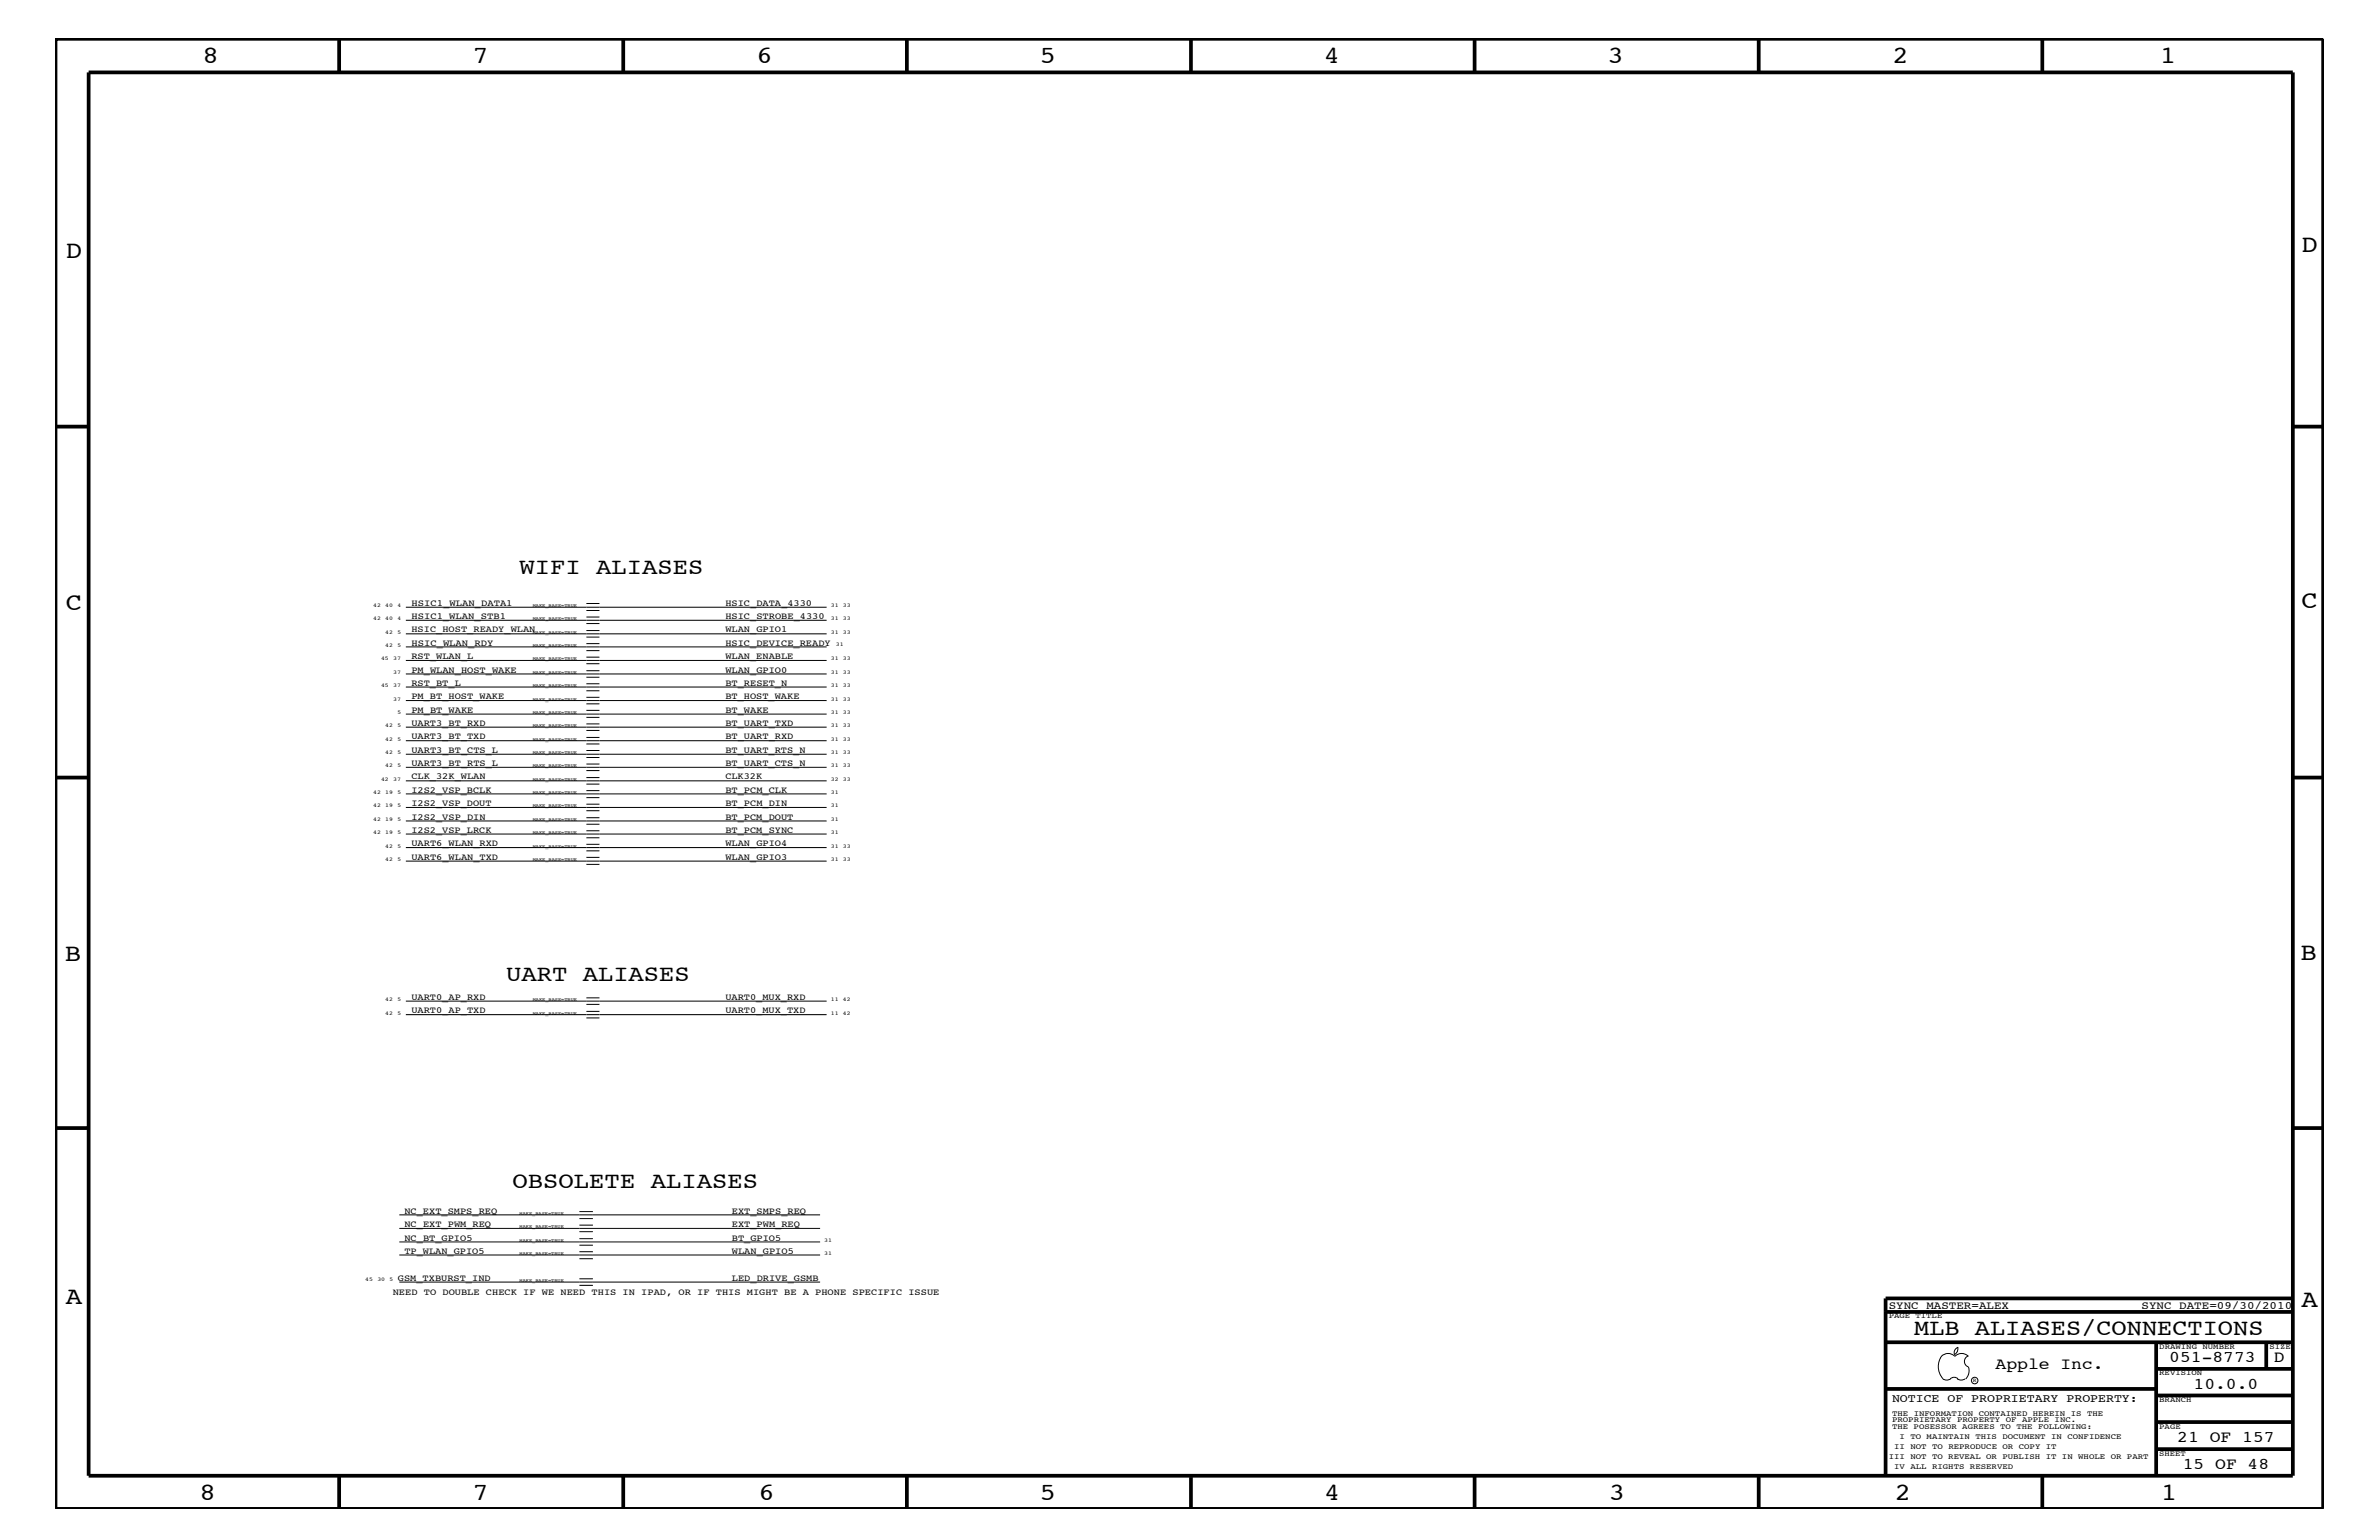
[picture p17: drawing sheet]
<svg xmlns="http://www.w3.org/2000/svg" width="432mm" height="279mm" viewBox="0 0 432 279" stroke-linecap="round" stroke-linejoin="round" font-family="sans-serif">
<defs><g id="words">
<g font-size="4.5">
<text x="36.7" y="11.5">8</text>
<text x="85.8" y="11.5">7</text>
<text x="137.3" y="11.5">6</text>
<text x="188.7" y="11.5">5</text>
<text x="240.3" y="11.5">4</text>
<text x="291.8" y="11.5">3</text>
<text x="343.5" y="11.5">2</text>
<text x="392" y="11.5">1</text>
<text x="11.9" y="46.8">D</text>
<text x="417.7" y="45.7">D</text>
<text x="11.9" y="110.6">C</text>
<text x="417.7" y="110.4">C</text>
<text x="11.8" y="174.3">B</text>
<text x="417.6" y="174.2">B</text>
<text x="11.9" y="236.7">A</text>
<text x="417.7" y="237.1">A</text>
<text x="36.2" y="272.1">8</text>
<text x="85.8" y="272.1">7</text>
<text x="137.7" y="272.1">6</text>
<text x="188.7" y="272.1">5</text>
<text x="240.4" y="272.1">4</text>
<text x="292" y="272.1">3</text>
<text x="343.9" y="272.1">2</text>
<text x="392.2" y="272.1">1</text>
</g>
<g font-size="4.1">
<text x="94.3" y="104.1">WIFI ALIASES</text>
<text x="91.9" y="178">UART ALIASES</text>
<text x="93" y="215.6">OBSOLETE ALIASES</text>
<text x="347.4" y="242.3">MLB ALIASES/CONNECTIONS</text>
</g>
<g font-size="3">
<text x="362.2" y="248.4">Apple Inc.</text>
<text x="393.7" y="247.1">051-8773</text>
<text x="398.1" y="252">10.0.0</text>
<text x="412.7" y="247.1">D</text>
<text x="395.2" y="261.6">21 OF 157</text>
<text x="396.2" y="266.6">15 OF 48</text>
</g>
<text font-size="2.1" x="343.4" y="254.4">NOTICE OF PROPRIETARY PROPERTY:</text>
<g font-size="2">
<text x="342.8" y="237.4">SYNC_MASTER=ALEX</text>
<text x="388.7" y="237.4">SYNC_DATE=09/30/2010</text>
</g>
<g font-size="1.7">
<text x="74.7" y="112.3">HSIC1_WLAN_STB1</text>
<text x="74.7" y="109.9">HSIC1_WLAN_DATA1</text>
<text x="131.7" y="112.3">HSIC_STROBE_4330</text>
<text x="131.7" y="109.9">HSIC_DATA_4330</text>
<text x="74.7" y="119.6">RST_WLAN_L</text>
<text x="74.7" y="114.8">HSIC_HOST_READY_WLAN</text>
<text x="74.7" y="117.2">HSIC_WLAN_RDY</text>
<text x="131.7" y="117.2">HSIC_DEVICE_READY</text>
<text x="131.7" y="119.6">WLAN_ENABLE</text>
<text x="131.7" y="114.8">WLAN_GPIO1</text>
<text x="74.7" y="124.4">RST_BT_L</text>
<text x="74.7" y="122">PM_WLAN_HOST_WAKE</text>
<text x="131.7" y="122">WLAN_GPIO0</text>
<text x="131.7" y="124.4">BT_RESET_N</text>
<text x="74.7" y="131.7">UART3_BT_RXD</text>
<text x="74.7" y="126.9">PM_BT_HOST_WAKE</text>
<text x="74.7" y="129.3">PM_BT_WAKE</text>
<text x="131.7" y="126.9">BT_HOST_WAKE</text>
<text x="131.7" y="129.3">BT_WAKE</text>
<text x="131.7" y="131.7">BT_UART_TXD</text>
<text x="74.7" y="134.1">UART3_BT_TXD</text>
<text x="74.7" y="136.6">UART3_BT_CTS_L</text>
<text x="131.7" y="136.6">BT_UART_RTS_N</text>
<text x="131.7" y="134.1">BT_UART_RXD</text>
<text x="74.7" y="143.9">I2S2_VSP_BCLK</text>
<text x="74.7" y="141.4">CLK_32K_WLAN</text>
<text x="74.7" y="139">UART3_BT_RTS_L</text>
<text x="131.7" y="143.9">BT_PCM_CLK</text>
<text x="131.7" y="141.4">CLK32K</text>
<text x="131.7" y="139">BT_UART_CTS_N</text>
<text x="74.7" y="146.2">I2S2_VSP_DOUT</text>
<text x="74.7" y="148.7">I2S2_VSP_DIN</text>
<text x="131.7" y="146.2">BT_PCM_DIN</text>
<text x="131.7" y="148.7">BT_PCM_DOUT</text>
<text x="74.7" y="151.1">I2S2_VSP_LRCK</text>
<text x="74.7" y="153.5">UART6_WLAN_RXD</text>
<text x="74.7" y="156">UART6_WLAN_TXD</text>
<text x="131.7" y="153.5">WLAN_GPIO4</text>
<text x="131.7" y="156">WLAN_GPIO3</text>
<text x="131.7" y="151.1">BT_PCM_SYNC</text>
<text x="74.7" y="181.4">UART0_AP_RXD</text>
<text x="74.7" y="183.8">UART0_AP_TXD</text>
<text x="131.7" y="183.8">UART0_MUX_TXD</text>
<text x="131.7" y="181.4">UART0_MUX_RXD</text>
<text x="73.4" y="220.2">NC_EXT_SMPS_REQ</text>
<text x="132.8" y="220.2">EXT_SMPS_REQ</text>
<text x="73.4" y="227.5">TP_WLAN_GPIO5</text>
<text x="73.4" y="225.1">NC_BT_GPIO5</text>
<text x="73.4" y="222.6">NC_EXT_PWM_REQ</text>
<text x="132.8" y="222.6">EXT_PWM_REQ</text>
<text x="132.8" y="227.5">WLAN_GPIO5</text>
<text x="132.8" y="225.1">BT_GPIO5</text>
<text x="72.2" y="232.4">GSM_TXBURST_IND</text>
<text x="132.8" y="232.4">LED_DRIVE_GSMB</text>
<text x="71.3" y="235">NEED TO DOUBLE CHECK IF WE NEED THIS IN IPAD, OR IF THIS MIGHT BE A PHONE SPECIFIC ISSUE</text>
</g>
<g font-size="1.4">
<text x="342.8" y="239.2">PAGE TITLE</text>
<text x="391.9" y="244.7">DRAWING NUMBER</text>
<text x="411.9" y="244.7">SIZE</text>
<text x="391.9" y="249.5">REVISION</text>
<text x="343.4" y="256.8">THE INFORMATION CONTAINED HEREIN IS THE</text>
<text x="391.9" y="254.4">BRANCH</text>
<text x="343.4" y="258">PROPRIETARY PROPERTY OF APPLE INC.</text>
<text x="343.4" y="259.3">THE POSESSOR AGREES TO THE FOLLOWING:</text>
<text x="343.8" y="262.9">II NOT TO REPRODUCE OR COPY IT</text>
<text x="344.8" y="261.1">I TO MAINTAIN THIS DOCUMENT IN CONFIDENCE</text>
<text x="391.9" y="259.3">PAGE</text>
<text x="342.8" y="264.7">III NOT TO REVEAL OR PUBLISH IT IN WHOLE OR PART</text>
<text x="343.8" y="266.6">IV ALL RIGHTS RESERVED</text>
<text x="391.9" y="264.1">SHEET</text>
</g>
<g font-size="1">
<text x="67.7" y="110.2">42</text>
<text x="67.7" y="112.6">42</text>
<text x="69.9" y="110.2">40</text>
<text x="69.9" y="112.6">40</text>
<text x="72.1" y="110.2">4</text>
<text x="72.1" y="112.6">4</text>
<text x="150.8" y="112.6">31</text>
<text x="150.8" y="110.2">31</text>
<text x="153" y="112.6">33</text>
<text x="153" y="110.2">33</text>
<text x="69.2" y="119.8">45</text>
<text x="69.9" y="115">42</text>
<text x="69.9" y="117.4">42</text>
<text x="71.4" y="119.8">37</text>
<text x="72.1" y="115">5</text>
<text x="72.1" y="117.4">5</text>
<text x="150.8" y="119.8">31</text>
<text x="150.8" y="115">31</text>
<text x="151.7" y="117.2">31</text>
<text x="153" y="119.8">33</text>
<text x="153" y="115">33</text>
<text x="69.2" y="124.7">45</text>
<text x="71.4" y="124.7">37</text>
<text x="71.4" y="122.3">37</text>
<text x="150.8" y="122.3">31</text>
<text x="150.8" y="124.7">31</text>
<text x="153" y="122.3">33</text>
<text x="153" y="124.7">33</text>
<text x="69.9" y="131.9">42</text>
<text x="71.4" y="127.1">37</text>
<text x="72.1" y="129.6">5</text>
<text x="72.1" y="131.9">5</text>
<text x="150.8" y="129.6">31</text>
<text x="150.8" y="127.1">31</text>
<text x="150.8" y="131.9">31</text>
<text x="153" y="129.6">33</text>
<text x="153" y="127.1">33</text>
<text x="153" y="131.9">33</text>
<text x="69.9" y="136.8">42</text>
<text x="69.9" y="134.4">42</text>
<text x="72.1" y="136.8">5</text>
<text x="72.1" y="134.4">5</text>
<text x="150.8" y="136.8">31</text>
<text x="150.8" y="134.4">31</text>
<text x="153" y="136.8">33</text>
<text x="153" y="134.4">33</text>
<text x="69.2" y="141.7">42</text>
<text x="69.9" y="139.2">42</text>
<text x="71.4" y="141.7">37</text>
<text x="72.1" y="139.2">5</text>
<text x="150.8" y="141.7">32</text>
<text x="150.8" y="139.2">31</text>
<text x="153" y="141.7">33</text>
<text x="153" y="139.2">33</text>
<text x="67.7" y="149">42</text>
<text x="67.7" y="146.5">42</text>
<text x="67.7" y="144">42</text>
<text x="69.9" y="149">19</text>
<text x="69.9" y="146.5">19</text>
<text x="69.9" y="144">19</text>
<text x="72.1" y="149">5</text>
<text x="72.1" y="146.5">5</text>
<text x="72.1" y="144">5</text>
<text x="150.8" y="149">31</text>
<text x="150.8" y="146.5">31</text>
<text x="150.8" y="144">31</text>
<text x="67.7" y="151.3">42</text>
<text x="69.9" y="153.8">42</text>
<text x="69.9" y="151.3">19</text>
<text x="72.1" y="153.8">5</text>
<text x="72.1" y="151.3">5</text>
<text x="150.8" y="153.8">31</text>
<text x="150.8" y="151.3">31</text>
<text x="153" y="153.8">33</text>
<text x="69.9" y="156.2">42</text>
<text x="72.1" y="156.2">5</text>
<text x="150.8" y="156.2">31</text>
<text x="153" y="156.2">33</text>
<text x="69.9" y="181.6">42</text>
<text x="69.9" y="184.1">42</text>
<text x="72.1" y="181.6">5</text>
<text x="72.1" y="184.1">5</text>
<text x="150.8" y="184.1">11</text>
<text x="150.8" y="181.6">11</text>
<text x="153" y="184.1">42</text>
<text x="153" y="181.6">42</text>
<text x="149.6" y="225.3">31</text>
<text x="149.6" y="227.7">31</text>
<text x="66.3" y="232.4">45</text>
<text x="68.5" y="232.4">30</text>
<text x="70.7" y="232.4">5</text>
<text x="358.1" y="250.7">R</text>
</g>
<g font-size=".8">
<text x="96.7" y="110.2">MAKE_BASE=TRUE</text>
<text x="96.7" y="112.5">MAKE_BASE=TRUE</text>
<text x="96.7" y="119.8">MAKE_BASE=TRUE</text>
<text x="96.7" y="115">MAKE_BASE=TRUE</text>
<text x="96.7" y="117.4">MAKE_BASE=TRUE</text>
<text x="96.7" y="124.7">MAKE_BASE=TRUE</text>
<text x="96.7" y="122.3">MAKE_BASE=TRUE</text>
<text x="96.7" y="127.1">MAKE_BASE=TRUE</text>
<text x="96.7" y="129.6">MAKE_BASE=TRUE</text>
<text x="96.7" y="131.9">MAKE_BASE=TRUE</text>
<text x="96.7" y="136.8">MAKE_BASE=TRUE</text>
<text x="96.7" y="134.4">MAKE_BASE=TRUE</text>
<text x="96.7" y="141.7">MAKE_BASE=TRUE</text>
<text x="96.7" y="139.2">MAKE_BASE=TRUE</text>
<text x="96.7" y="149">MAKE_BASE=TRUE</text>
<text x="96.7" y="146.5">MAKE_BASE=TRUE</text>
<text x="96.7" y="144">MAKE_BASE=TRUE</text>
<text x="96.7" y="153.8">MAKE_BASE=TRUE</text>
<text x="96.7" y="151.3">MAKE_BASE=TRUE</text>
<text x="96.7" y="156.2">MAKE_BASE=TRUE</text>
<text x="96.7" y="181.6">MAKE_BASE=TRUE</text>
<text x="96.7" y="184.1">MAKE_BASE=TRUE</text>
<text x="94.3" y="220.4">MAKE_BASE=TRUE</text>
<text x="94.3" y="222.9">MAKE_BASE=TRUE</text>
<text x="94.3" y="225.3">MAKE_BASE=TRUE</text>
<text x="94.3" y="227.7">MAKE_BASE=TRUE</text>
<text x="94.3" y="232.6">MAKE_BASE=TRUE</text>
</g>
</g></defs>
<g fill="none" stroke="#000" stroke-width=".18">
<path d="M73.7 117.4h76.3M73.7 119.8h76.3M73.7 115h76.3M73.7 110.2h76.3M73.7 112.5h76.3M106.4 118h2.4M106.4 116.8h2.4M106.4 119.2h2.4M106.4 115.6h2.4M106.4 114.4h2.4M106.4 110.8h2.4M106.4 109.5h2.4"/>
<path d="M106.4 113.1h2.4M106.4 111.9h2.4M73.7 122.3h76.3M73.7 124.6h76.3M73.7 127.1h76.3M73.7 129.6h76.3M73.7 134.4h76.3M73.7 131.9h76.3M73.7 139.2h76.3M73.7 136.8h76.3M106.4 122.9h2.4M106.4 121.7h2.4"/>
<path d="M106.4 120.4h2.4M106.4 125.3h2.4M106.4 124.1h2.4M106.4 127.7h2.4M106.4 126.5h2.4M106.4 130.2h2.4M106.4 128.9h2.4M106.4 135h2.4M106.4 133.8h2.4M106.4 132.5h2.4M106.4 131.3h2.4M106.4 139.8h2.4"/>
<path d="M106.4 138.6h2.4M106.4 137.4h2.4M106.4 136.2h2.4M73.7 141.7h76.3M73.7 144h76.3M73.7 146.5h76.3M73.7 148.9h76.3M73.7 151.3h76.3M73.7 153.8h76.3M73.7 156.2h76.3M106.4 142.3h2.4M106.4 141.1h2.4"/>
<path d="M106.4 144.7h2.4M106.4 143.4h2.4M106.4 147.1h2.4M106.4 145.9h2.4M106.4 149.5h2.4M106.4 148.4h2.4M106.4 152h2.4M106.4 150.7h2.4M106.4 154.4h2.4M106.4 153.2h2.4M106.4 156.8h2.4M106.4 155.6h2.4"/>
<path d="M73.7 181.6h76.3M73.7 184.1h76.3M106.4 182.2h2.4M106.4 181h2.4M106.4 184.7h2.4M106.4 183.5h2.4M105.2 219.8h2.4M72.5 227.7h76.4M72.5 225.3h76.4M72.5 222.9h76.4M72.5 220.4h76.4M72.5 232.6h76.4"/>
<path d="M105.2 233.2h2.4M105.2 232h2.4M105.2 228.4h2.4M105.2 227.1h2.4M105.2 225.9h2.4M105.2 224.7h2.4M105.2 223.5h2.4M105.2 222.3h2.4M105.2 221.1h2.4M352.4 246.1a1.69 1.69 0 0 1 2.4 0M352.4 246a3.3 3.3 0 0 0 .3 4.1M352.6 250.2l.7 .2 .7-.2"/>
<path d="M354 250.2l.7-.3 .7 .3M354.8 246.1a1.69 1.69 0 0 1 2.5 0M355.3 250.2l.7 .2 .7-.2M355.3 244.4l.1 .3a1.18 1.18 0 0 1-.6 1M355.4 244.4a.99 .99 0 0 0-.6 1.4M357.2 246a1.04 1.04 0 0 0-.6 1 1.04 1.04 0 0 0 .6 1M357.3 248l.1 .7a2.11 2.11 0 0 1-.6 1.5"/>
<circle cx="358.4" cy="250.5" r=".59"/>
</g>
<g fill="none" stroke="#000" stroke-width=".68" stroke-linecap="butt">
<path d="M10.1 7h411.6v266.8h-411.6zM16.1 13.1h400.1v254.6h-400.1zM61.6 7v6.1M113.1 7v6.1M164.6 7v6.1M216.2 7v6.1M267.6 7v6.1M319.2 7v6.1M370.7 7v6.1M10.1 77.4h6M416.2 77.4h5.5M10.1 141.1h6"/>
<path d="M416.2 141.1h5.5M10.1 204.7h6M416.2 204.7h5.5M342.2 238h74M416.2 235.6h-74v32.1M342.2 243.5h74M342.2 252h49.2M391.4 258h24.8M391.4 253.2h24.8M391.4 248.4h24.8M391.4 243.5v24.2M411.3 243.5v4.9"/>
<path d="M61.6 267.7v6.1M113.1 267.7v6.1M164.6 267.7v6.1M216.2 268v5.8M267.6 267.7v6.1M319.2 267.7v6.1M370.7 267.7v6.1M391.4 262.9h24.8"/>
</g>
<use href="#words"/>
</svg>
